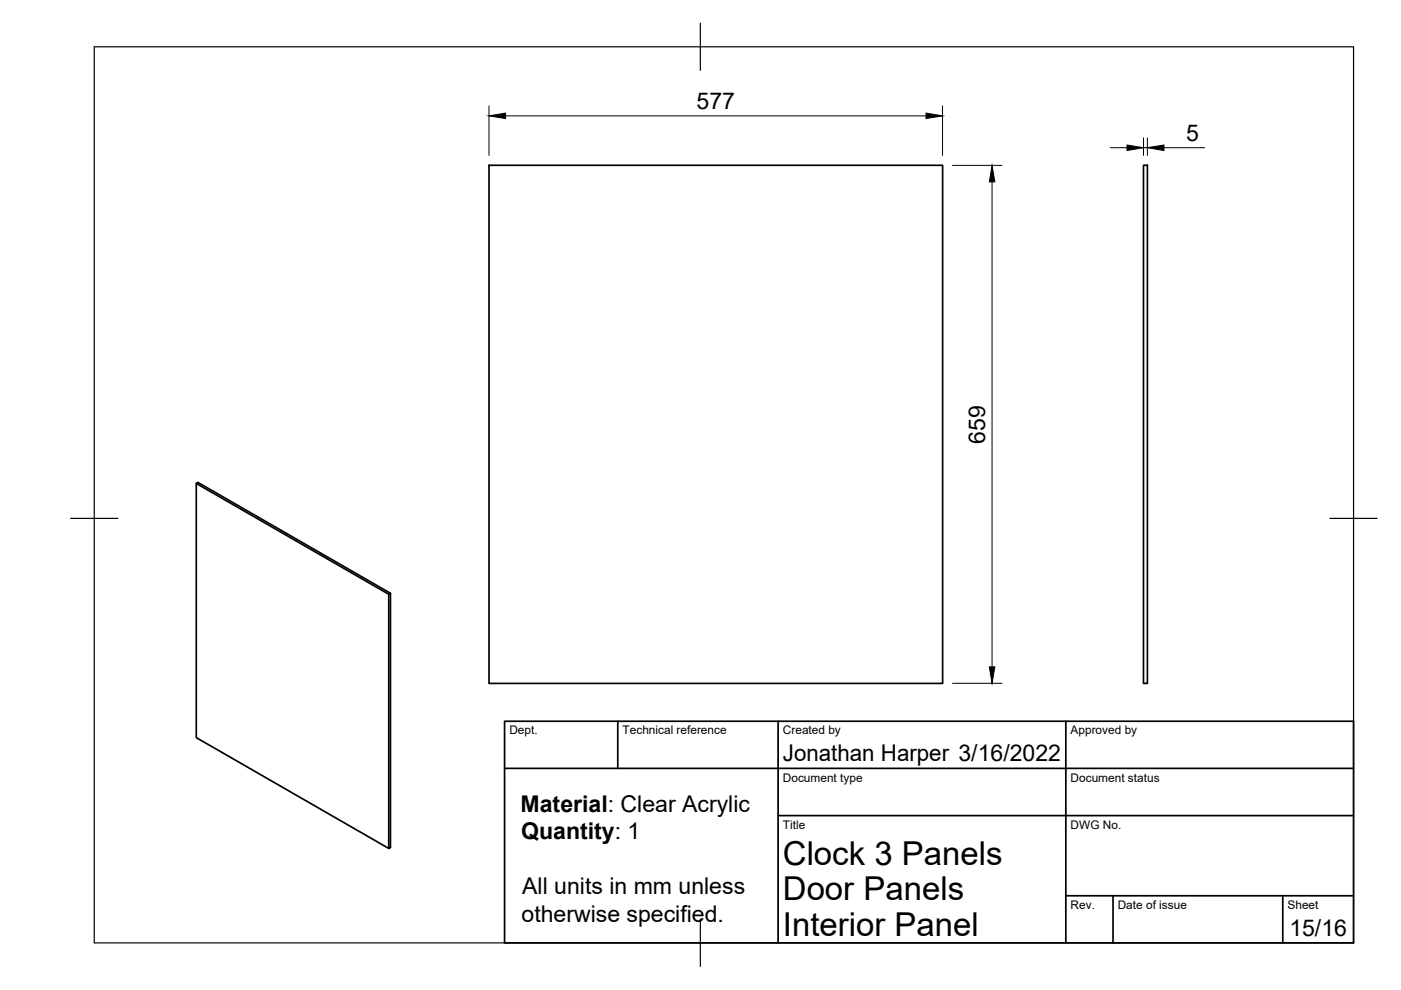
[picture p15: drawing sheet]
<svg xmlns="http://www.w3.org/2000/svg" width="297mm" height="210mm" viewBox="0 0 297 210" stroke-linecap="round" stroke-linejoin="round" font-family="sans-serif">
<defs><g id="words">
<g font-size="7">
<text x="166" y="183.4">Clock 3 Panels</text>
<text x="166" y="190.9">Door Panels</text>
<text x="166" y="198.4">Interior Panel</text>
</g>
<g font-size="4.9">
<text x="147.7" y="23.1">577</text>
<text x="251.5" y="29.9">5</text>
<text x="208.9" y="94" transform="rotate(-90 208.9 94)">659</text>
<text x="166" y="161.4">Jonathan Harper 3/16/2022</text>
<text x="110.4" y="172.1">Material: Clear Acrylic</text>
<text x="110.5" y="178">Quantity: 1</text>
<text x="110.7" y="189.6">All units in mm unless</text>
<text x="110.6" y="195.5">otherwise specified.</text>
<text x="273.4" y="198.6">15/16</text>
</g>
<g font-size="2.5">
<text x="108" y="155.7">Dept.</text>
<text x="132" y="155.7">Technical reference</text>
<text x="166" y="155.7">Created by</text>
<text x="227" y="155.7">Approved by</text>
<text x="166" y="165.7">Document type</text>
<text x="227" y="165.7">Document status</text>
<text x="166" y="175.7">Title</text>
<text x="227" y="175.7">DWG No.</text>
<text x="227" y="192.7">Rev.</text>
<text x="237" y="192.7">Date of issue</text>
<text x="273" y="192.7">Sheet</text>
</g>
</g></defs>
<!-- layer: Visible -->
<path d="M103.7 35h96.2v109.9h-96.2zM242.4 35h.9v109.9h-.9zM41.6 102.5l40.8 23.5M82.8 125.8l-.4 .2v53.9l.4-.2v-53.9l-40.8-23.5-.4 .2v53.9l40.8 23.5" fill="none" stroke="#000" stroke-width=".36"/>
<!-- layer: Border -->
<path d="M20 9.9h267v190h-267zM148.5 4.9v10M15 109.9h10M282 109.9h10M148.5 194.9v10" fill="none" stroke="#000" stroke-width=".25"/>
<!-- layer: TitleBlock -->
<path d="M107 152.9h180v47h-180zM131 152.9v10M165 152.9v47M226 152.9v47M107 162.9h180M165 172.9h122M226 189.9h61M236 189.9v10M272 189.9v10" fill="none" stroke="#000" stroke-width=".36"/>
<!-- layer: Dimensions -->
<path d="M103.7 22.5v10.4M107.2 24.6h89.1M199.8 22.5v10.4M202 35.1h10.4M210.3 38.6v102.8M235.4 31.3h3.6M242.4 29.2v3.7M242.4 31.3h.9M243.3 29.2v3.7M246.8 31.3h8.6M202 144.9h10.4" fill="none" stroke="#000" stroke-width=".21"/>
<path d="M103.7 24.6l3.5-.6v1.1zM196.3 24l3.5 .6-3.5 .5zM210.3 35.1l.6 3.5h-1.1zM239 30.7l3.4 .6-3.4 .6zM243.3 31.3l3.5-.6v1.2zM209.8 141.4h1.1l-.6 3.5z" fill="#000" stroke="#000" stroke-width=".21"/>
<use href="#words"/>
</svg>
